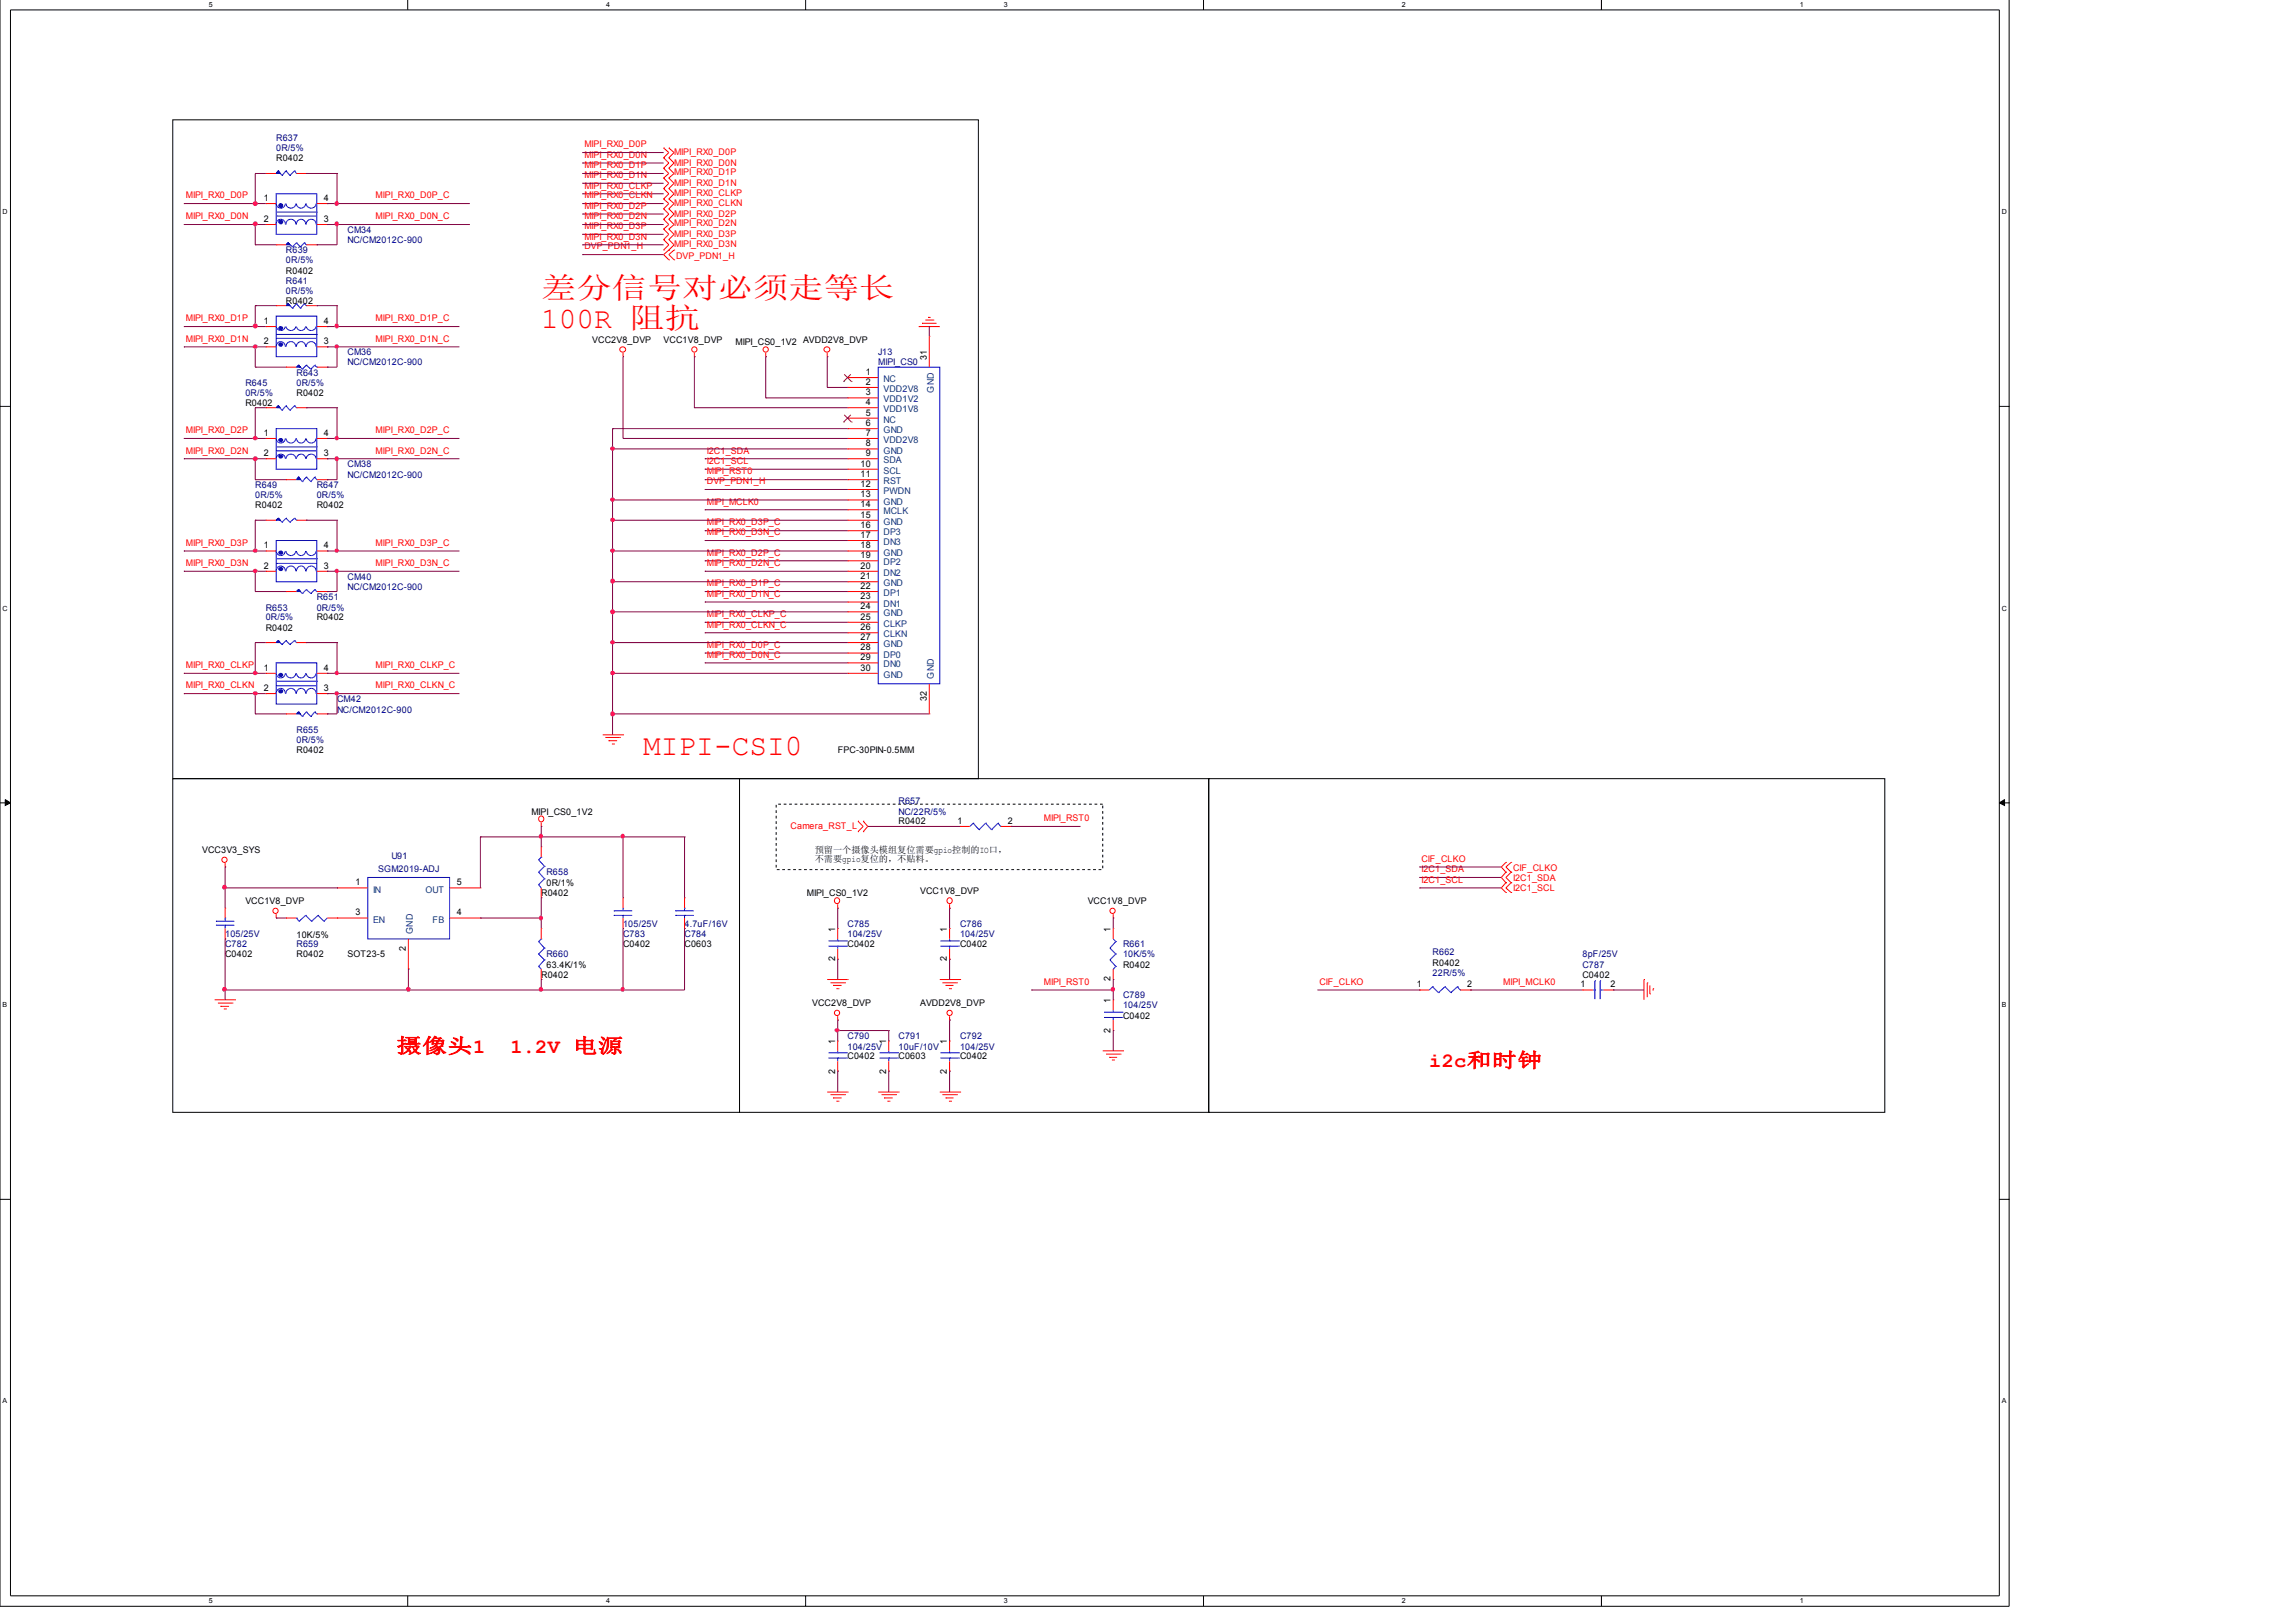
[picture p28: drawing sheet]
<svg xmlns="http://www.w3.org/2000/svg" width="297mm" height="210mm" viewBox="0 0 297 210" stroke-linecap="round" stroke-linejoin="round" font-family="sans-serif">
<defs><g id="words">
<g font-size="3.8" fill="#f00">
<text x="70" y="38.6">差分信号对必须走等长</text>
<text x="70" y="42.4">100R 阻抗</text>
<text x="83.2" y="97.7">MIPI-CSI0</text>
</g>
<g font-size="2.6" fill="#f00">
<text x="51.3" y="136.2">摄像头1</text>
<text x="66" y="136.2">1.2V 电源</text>
<text x="184.9" y="138.1">i2c和时钟</text>
</g>
<g font-size="1.2" fill="#000080">
<text x="35.7" y="18.2">R637</text>
<text x="35.7" y="19.6">0R/5%</text>
<text x="37" y="32.8">R639</text>
<text x="37" y="34.1">0R/5%</text>
<text x="45" y="30.2">CM34</text>
<text x="45" y="31.4">NC/CM2012C-900</text>
<text x="37" y="36.8">R641</text>
<text x="37" y="38">0R/5%</text>
<text x="45" y="46">CM36</text>
<text x="45" y="47.3">NC/CM2012C-900</text>
<text x="113.6" y="46">J13</text>
<text x="113.6" y="47.3">MIPI_CS0</text>
<text x="31.7" y="50">R645</text>
<text x="31.7" y="51.2">0R/5%</text>
<text x="38.4" y="48.6">R643</text>
<text x="38.4" y="50">0R/5%</text>
<text x="33" y="63.2">R649</text>
<text x="33" y="64.4">0R/5%</text>
<text x="41" y="63.2">R647</text>
<text x="41" y="64.4">0R/5%</text>
<text x="45" y="60.5">CM38</text>
<text x="45" y="61.8">NC/CM2012C-900</text>
<text x="41" y="77.7">R651</text>
<text x="45" y="75">CM40</text>
<text x="45" y="76.4">NC/CM2012C-900</text>
<text x="34.4" y="79">R653</text>
<text x="34.4" y="80.3">0R/5%</text>
<text x="41" y="79">0R/5%</text>
<text x="38.4" y="94.8">R655</text>
<text x="43.6" y="90.9">CM42</text>
<text x="43.6" y="92.2">NC/CM2012C-900</text>
<text x="38.4" y="96.2">0R/5%</text>
<text x="116.2" y="104.1">R657</text>
<text x="116.2" y="105.4">NC/22R/5%</text>
<text x="48.9" y="112.8">SGM2019-ADJ</text>
<text x="50.6" y="111.2">U91</text>
<text x="70.7" y="113.3">R658</text>
<text x="80.6" y="119.9">105/25V</text>
<text x="88.6" y="119.9">4.7uF/16V</text>
<text x="109.6" y="119.9">C785</text>
<text x="124.2" y="119.9">C786</text>
<text x="29.1" y="122.6">C782</text>
<text x="29.1" y="121.3">105/25V</text>
<text x="38.4" y="122.6">R659</text>
<text x="70.7" y="123.9">R660</text>
<text x="80.6" y="121.3">C783</text>
<text x="88.6" y="121.3">C784</text>
<text x="109.6" y="121.3">104/25V</text>
<text x="124.2" y="121.3">104/25V</text>
<text x="145.3" y="122.6">R661</text>
<text x="145.3" y="123.9">10K/5%</text>
<text x="185.3" y="123.6">R662</text>
<text x="204.7" y="125.2">C787</text>
<text x="204.7" y="123.9">8pF/25V</text>
<text x="145.3" y="129.2">C789</text>
<text x="145.3" y="130.5">104/25V</text>
<text x="185.3" y="126.3">22R/5%</text>
<text x="109.6" y="134.5">C790</text>
<text x="109.6" y="135.8">104/25V</text>
<text x="116.2" y="134.5">C791</text>
<text x="116.2" y="135.8">10uF/10V</text>
<text x="124.2" y="134.5">C792</text>
<text x="124.2" y="135.8">104/25V</text>
</g>
<g font-size="1.2">
<text x="35.7" y="20.8">R0402</text>
<text x="34.1" y="26">1</text>
<text x="34.1" y="28.7">2</text>
<text x="41.9" y="26">4</text>
<text x="41.9" y="28.7">3</text>
<text x="37" y="35.4">R0402</text>
<text x="34.1" y="41.9">1</text>
<text x="37" y="39.4">R0402</text>
<text x="41.9" y="41.9">4</text>
<text x="34.1" y="44.5">2</text>
<text x="41.9" y="44.5">3</text>
<text x="76.6" y="44.4">VCC2V8_DVP</text>
<text x="85.9" y="44.4">VCC1V8_DVP</text>
<text x="95.2" y="44.6">MIPI_CS0_1V2 AVDD2V8_DVP</text>
<text x="119.9" y="46.6" transform="rotate(-90 119.9 46.6)">31</text>
<text x="31.7" y="52.6">R0402</text>
<text x="38.4" y="51.2">R0402</text>
<text x="112" y="48.5">1</text>
<text x="112" y="49.8">2</text>
<text x="112" y="51.2">3</text>
<text x="112" y="52.4">4</text>
<text x="112" y="53.8">5</text>
<text x="34.1" y="56.4">1</text>
<text x="34.1" y="59">2</text>
<text x="41.9" y="56.4">4</text>
<text x="41.9" y="59">3</text>
<text x="112" y="55.1">6</text>
<text x="112" y="56.4">7</text>
<text x="112" y="57.8">8</text>
<text x="112" y="59">9</text>
<text x="33" y="65.8">R0402</text>
<text x="41" y="65.8">R0402</text>
<text x="111.3" y="60.4">10</text>
<text x="111.3" y="61.7">11</text>
<text x="111.3" y="63">12</text>
<text x="111.3" y="64.4">13</text>
<text x="111.3" y="65.6">14</text>
<text x="34.1" y="71">1</text>
<text x="41.9" y="71">4</text>
<text x="111.3" y="67">15</text>
<text x="111.3" y="68.3">16</text>
<text x="111.3" y="69.6">17</text>
<text x="111.3" y="71">18</text>
<text x="34.1" y="73.6">2</text>
<text x="41.9" y="73.6">3</text>
<text x="111.3" y="72.2">19</text>
<text x="111.3" y="73.6">20</text>
<text x="111.3" y="74.9">21</text>
<text x="111.3" y="76.2">22</text>
<text x="111.3" y="77.6">23</text>
<text x="34.4" y="81.6">R0402</text>
<text x="41" y="80.3">R0402</text>
<text x="111.3" y="78.8">24</text>
<text x="111.3" y="80.2">25</text>
<text x="111.3" y="81.5">26</text>
<text x="111.3" y="82.8">27</text>
<text x="34.1" y="86.8">1</text>
<text x="34.1" y="89.4">2</text>
<text x="41.9" y="86.8">4</text>
<text x="41.9" y="89.4">3</text>
<text x="111.3" y="84.2">28</text>
<text x="111.3" y="85.4">29</text>
<text x="111.3" y="86.8">30</text>
<text x="119.9" y="90.8" transform="rotate(-90 119.9 90.8)">32</text>
<text x="38.4" y="97.5">R0402</text>
<text x="108.4" y="97.5">FPC-30PIN-0.5MM</text>
<text x="68.7" y="105.4">MIPI_CS0_1V2</text>
<text x="116.2" y="106.7">R0402</text>
<text x="123.9" y="106.6">1</text>
<text x="130.4" y="106.6">2</text>
<text x="26.2" y="110.4">VCC3V3_SYS</text>
<text x="105.4" y="110.4">预留一个摄像头模组复位需要gpio控制的IO口，</text>
<text x="105.4" y="111.6">不需要gpio复位的，不贴料。</text>
<text x="31.7" y="117">VCC1V8_DVP</text>
<text x="46" y="114.6">1</text>
<text x="46" y="118.5">3</text>
<text x="59.1" y="114.6">5</text>
<text x="59.1" y="118.5">4</text>
<text x="70" y="116">R0402</text>
<text x="70.7" y="114.7">0R/1%</text>
<text x="104.4" y="116">MIPI_CS0_1V2</text>
<text x="119" y="115.7">VCC1V8_DVP</text>
<text x="140.7" y="117">VCC1V8_DVP</text>
<text x="29.1" y="123.9">C0402</text>
<text x="38.4" y="121.4">10K/5%</text>
<text x="38.4" y="123.9">R0402</text>
<text x="45" y="123.9">SOT23-5</text>
<text x="52.5" y="123.1" transform="rotate(-90 52.5 123.1)">2</text>
<text x="70.7" y="125.2">63.4K/1%</text>
<text x="80.6" y="122.6">C0402</text>
<text x="88.6" y="122.6">C0603</text>
<text x="108" y="124.4" transform="rotate(-90 108 124.4)">2</text>
<text x="108" y="120.6" transform="rotate(-90 108 120.6)">1</text>
<text x="109.6" y="122.6">C0402</text>
<text x="122.5" y="124.4" transform="rotate(-90 122.5 124.4)">2</text>
<text x="122.5" y="120.6" transform="rotate(-90 122.5 120.6)">1</text>
<text x="124.2" y="122.6">C0402</text>
<text x="143.7" y="120.6" transform="rotate(-90 143.7 120.6)">1</text>
<text x="145.3" y="125.2">R0402</text>
<text x="185.3" y="125">R0402</text>
<text x="70" y="126.5">R0402</text>
<text x="105.1" y="130.2">VCC2V8_DVP</text>
<text x="119" y="130.2">AVDD2V8_DVP</text>
<text x="143.7" y="129.8" transform="rotate(-90 143.7 129.8)">1</text>
<text x="143.7" y="127" transform="rotate(-90 143.7 127)">2</text>
<text x="145.3" y="131.8">C0402</text>
<text x="183.3" y="127.8">1</text>
<text x="189.8" y="127.8">2</text>
<text x="204.5" y="127.8">1</text>
<text x="204.7" y="126.5">C0402</text>
<text x="208.4" y="127.8">2</text>
<text x="108" y="135.1" transform="rotate(-90 108 135.1)">1</text>
<text x="109.6" y="137.1">C0402</text>
<text x="114.6" y="135.1" transform="rotate(-90 114.6 135.1)">1</text>
<text x="116.2" y="137.1">C0603</text>
<text x="122.5" y="135.1" transform="rotate(-90 122.5 135.1)">1</text>
<text x="124.2" y="137.1">C0402</text>
<text x="143.7" y="133.6" transform="rotate(-90 143.7 133.6)">2</text>
<text x="108" y="139" transform="rotate(-90 108 139)">2</text>
<text x="114.6" y="139" transform="rotate(-90 114.6 139)">2</text>
<text x="122.5" y="139" transform="rotate(-90 122.5 139)">2</text>
</g>
<g font-size="1.2" fill="#f00">
<text x="75.6" y="20.4">MIPI_RX0_D0N</text>
<text x="75.6" y="23">MIPI_RX0_D1N</text>
<text x="75.6" y="21.8">MIPI_RX0_D1P</text>
<text x="75.6" y="19.1">MIPI_RX0_D0P</text>
<text x="87.2" y="20.1">MIPI_RX0_D0P</text>
<text x="87.2" y="22.7">MIPI_RX0_D1P</text>
<text x="87.2" y="21.4">MIPI_RX0_D0N</text>
<text x="24" y="28.4">MIPI_RX0_D0N</text>
<text x="24" y="25.7">MIPI_RX0_D0P</text>
<text x="48.6" y="28.4">MIPI_RX0_D0N_C</text>
<text x="48.6" y="25.7">MIPI_RX0_D0P_C</text>
<text x="75.6" y="24.4">MIPI_RX0_CLKP</text>
<text x="75.6" y="25.7">MIPI_RX0_CLKN</text>
<text x="75.6" y="27">MIPI_RX0_D2P</text>
<text x="75.6" y="29.6">MIPI_RX0_D3P</text>
<text x="75.6" y="28.4">MIPI_RX0_D2N</text>
<text x="87.2" y="26.7">MIPI_RX0_CLKN</text>
<text x="87.2" y="25.3">MIPI_RX0_CLKP</text>
<text x="87.2" y="24.1">MIPI_RX0_D1N</text>
<text x="87.2" y="28">MIPI_RX0_D2P</text>
<text x="87.2" y="29.3">MIPI_RX0_D2N</text>
<text x="75.6" y="32.3">DVP_PDN1_H</text>
<text x="75.6" y="31">MIPI_RX0_D3N</text>
<text x="87.2" y="30.7">MIPI_RX0_D3P</text>
<text x="87.2" y="31.9">MIPI_RX0_D3N</text>
<text x="87.5" y="33.5">DVP_PDN1_H</text>
<text x="24" y="41.6">MIPI_RX0_D1P</text>
<text x="48.6" y="41.6">MIPI_RX0_D1P_C</text>
<text x="24" y="44.2">MIPI_RX0_D1N</text>
<text x="48.6" y="44.2">MIPI_RX0_D1N_C</text>
<text x="24" y="58.7">MIPI_RX0_D2N</text>
<text x="24" y="56.1">MIPI_RX0_D2P</text>
<text x="48.6" y="58.7">MIPI_RX0_D2N_C</text>
<text x="48.6" y="56.1">MIPI_RX0_D2P_C</text>
<text x="91.4" y="58.7">I2C1_SDA</text>
<text x="91.4" y="60">I2C1_SCL</text>
<text x="91.4" y="61.4">MIPI_RST0</text>
<text x="91.4" y="62.7">DVP_PDN1_H</text>
<text x="91.4" y="65.3">MIPI_MCLK0</text>
<text x="24" y="70.6">MIPI_RX0_D3P</text>
<text x="48.6" y="70.6">MIPI_RX0_D3P_C</text>
<text x="91.4" y="68">MIPI_RX0_D3P_C</text>
<text x="91.4" y="69.3">MIPI_RX0_D3N_C</text>
<text x="91.4" y="71.9">MIPI_RX0_D2P_C</text>
<text x="24" y="73.3">MIPI_RX0_D3N</text>
<text x="48.6" y="73.3">MIPI_RX0_D3N_C</text>
<text x="91.4" y="73.3">MIPI_RX0_D2N_C</text>
<text x="91.4" y="75.9">MIPI_RX0_D1P_C</text>
<text x="91.4" y="77.2">MIPI_RX0_D1N_C</text>
<text x="91.4" y="79.9">MIPI_RX0_CLKP_C</text>
<text x="91.4" y="81.2">MIPI_RX0_CLKN_C</text>
<text x="91.4" y="83.8">MIPI_RX0_D0P_C</text>
<text x="24" y="89.1">MIPI_RX0_CLKN</text>
<text x="24" y="86.5">MIPI_RX0_CLKP</text>
<text x="48.6" y="89.1">MIPI_RX0_CLKN_C</text>
<text x="48.6" y="86.5">MIPI_RX0_CLKP_C</text>
<text x="91.4" y="85.1">MIPI_RX0_D0N_C</text>
<text x="102.3" y="107.3">Camera_RST_L</text>
<text x="135" y="106.3">MIPI_RST0</text>
<text x="183.9" y="112.9">I2C1_SDA</text>
<text x="183.9" y="111.5">CIF_CLKO</text>
<text x="195.7" y="114">I2C1_SDA</text>
<text x="195.7" y="112.7">CIF_CLKO</text>
<text x="183.9" y="114.2">I2C1_SCL</text>
<text x="195.7" y="115.3">I2C1_SCL</text>
<text x="135" y="127.4">MIPI_RST0</text>
<text x="170.7" y="127.4">CIF_CLKO</text>
<text x="194.5" y="127.4">MIPI_MCLK0</text>
</g>
<g font-size="1.2" fill="#004080">
<text x="114.3" y="49.5">NC</text>
<text x="114.3" y="50.7">VDD2V8</text>
<text x="114.3" y="52.1">VDD1V2</text>
<text x="114.3" y="53.4">VDD1V8</text>
<text x="120.8" y="50.8" transform="rotate(-90 120.8 50.8)">GND</text>
<text x="114.3" y="54.7">NC</text>
<text x="114.3" y="56.1">GND</text>
<text x="114.3" y="57.3">VDD2V8</text>
<text x="114.3" y="58.7">GND</text>
<text x="114.3" y="60">SDA</text>
<text x="114.3" y="61.3">SCL</text>
<text x="114.3" y="62.7">RST</text>
<text x="114.3" y="63.9">PWDN</text>
<text x="114.3" y="65.3">GND</text>
<text x="114.3" y="66.6">MCLK</text>
<text x="114.3" y="67.9">GND</text>
<text x="114.3" y="69.3">DP3</text>
<text x="114.3" y="70.5">DN3</text>
<text x="114.3" y="71.9">GND</text>
<text x="114.3" y="73.2">DP2</text>
<text x="114.3" y="74.5">DN2</text>
<text x="114.3" y="75.9">GND</text>
<text x="114.3" y="77.1">DP1</text>
<text x="114.3" y="78.5">DN1</text>
<text x="114.3" y="79.8">GND</text>
<text x="114.3" y="81.1">CLKP</text>
<text x="114.3" y="82.5">CLKN</text>
<text x="114.3" y="83.7">GND</text>
<text x="114.3" y="85.1">DP0</text>
<text x="114.3" y="86.4">DN0</text>
<text x="114.3" y="87.7">GND</text>
<text x="120.8" y="87.8" transform="rotate(-90 120.8 87.8)">GND</text>
<text x="48.3" y="115.5">IN</text>
<text x="48.3" y="119.4">EN</text>
<text x="55" y="115.5">OUT</text>
<text x="56" y="119.4">FB</text>
<text x="53.4" y="120.8" transform="rotate(-90 53.4 120.8)">GND</text>
</g>
<g font-size=".9">
<text x="27" y=".9">5</text>
<text x="78.4" y=".9">4</text>
<text x="129.9" y=".9">3</text>
<text x="181.4" y=".9">2</text>
<text x="232.8" y=".9">1</text>
<text x=".3" y="27.7">D</text>
<text x="259" y="27.7">D</text>
<text x=".3" y="79">C</text>
<text x="259" y="79">C</text>
<text x=".3" y="130.3">B</text>
<text x="259" y="130.3">B</text>
<text x=".3" y="181.6">A</text>
<text x="259" y="181.6">A</text>
<text x="27" y="207.4">5</text>
<text x="78.4" y="207.4">4</text>
<text x="129.9" y="207.4">3</text>
<text x="181.4" y="207.4">2</text>
<text x="232.8" y="207.4">1</text>
</g>
</g></defs>
<path d="M0 -.1v208h259.9v-208M1.4 1.3h257.3v205.2h-257.3z" fill="none" stroke="#000" stroke-width=".13"/>
<g fill="#fff">
<path d="M27 .1h.3v.9h-.3z"/>
<path d="M27 206.7h.3v.9h-.3z"/>
</g>
<path d="M52.7 -.1v1.4M52.7 206.5v1.4" fill="none" stroke="#000" stroke-width=".13"/>
<g fill="#fff">
<path d="M78.4 .1h.3v.9h-.3z"/>
<path d="M78.4 206.7h.3v.9h-.3z"/>
</g>
<path d="M104.2 -.1v1.4M104.2 206.5v1.4" fill="none" stroke="#000" stroke-width=".13"/>
<g fill="#fff">
<path d="M129.9 .1h.3v.9h-.3z"/>
<path d="M129.9 206.7h.3v.9h-.3z"/>
</g>
<path d="M155.7 -.1v1.4M155.7 206.5v1.4" fill="none" stroke="#000" stroke-width=".13"/>
<g fill="#fff">
<path d="M181.4 .1h.3v.9h-.3z"/>
<path d="M181.4 206.7h.3v.9h-.3z"/>
</g>
<path d="M207.2 -.1v1.4M207.2 206.5v1.4" fill="none" stroke="#000" stroke-width=".13"/>
<g fill="#fff">
<path d="M232.8 .1h.4v.9h-.4z"/>
<path d="M232.8 206.7h.4v.9h-.4z"/>
<path d="M.3 26.9h.5v1h-.5z"/>
<path d="M259 26.9h.5v1h-.5z"/>
<path d="M.3 78.2h.5v1h-.5z"/>
<path d="M259 78.2h.5v1h-.5z"/>
</g>
<path d="M0 52.6h1.4M258.7 52.6h1.3" fill="none" stroke="#000" stroke-width=".13"/>
<g fill="#fff">
<path d="M.3 129.6h.5v.9h-.5z"/>
<path d="M259 129.6h.4v.9h-.4z"/>
</g>
<path d="M0 103.9h1.4M258.7 103.9h1.3" fill="none" stroke="#000" stroke-width=".13"/>
<path d="M.7 103.5l.7 .4-.7 .3zM258.7 103.9l.6-.4v.7z" fill="#000" stroke="#000" stroke-width=".13"/>
<g fill="#fff">
<path d="M.3 180.9h.5v.9h-.5z"/>
<path d="M259 180.9h.5v.9h-.5z"/>
</g>
<path d="M22.4 15.5h104.2v85.3h-104.2zM22.4 100.8h73.3v43.1h-73.3zM95.7 100.8h60.7v43.1h-60.7zM156.4 100.8h87.4v43.1h-87.4zM0 155.2h1.4M258.7 155.2h1.3" fill="none" stroke="#000" stroke-width=".13"/>
<path d="M100.4 104.1h42.3v8.4h-42.3z" fill="none" stroke="#000" stroke-width=".13" stroke-dasharray=".4 .4 .4 .4 .4 .4 .4 .4" stroke-linecap="butt"/>
<g fill="none" stroke="#f00" stroke-width=".13">
<path d="M85.9 19.1h.1M85.9 19.1l.6 .6-.6 .7M86.5 19.1h.1M86.5 19.1l.7 .6-.7 .7M34.4 26.3h.1M34.4 29.1h.1M34.4 22.5h.1M34.4 26.3h1.3M34.4 29.1h1.3M34.4 22.5h1.3M35.7 39.6h.1M35.7 31.7h.1"/>
<path d="M35.7 39.6h1.3M35.7 31.7h1.3M38.4 22.5h1.2M39.6 22.5h.1M39.6 39.6h1.4M39.6 31.7h1.4M41 39.6h.1M41 31.7h.1M41 26.3h1.3M41 29.1h1.3M42.3 26.3h.1M42.3 29.1h.1"/>
<path d="M85.9 27h.1M85.9 25.8h.1M85.9 20.4h.1M85.9 24.4h.1M85.9 23h.1M85.9 21.8h.1M85.9 31h.1M85.9 29.6h.1M85.9 28.4h.1M85.9 32.4h.1M85.9 25.8l.6 .5-.6 .7M85.9 24.4l.6 .7-.6 .7"/>
<path d="M85.9 21.8l.6 .7-.6 .5M85.9 23l.6 .7-.6 .7M85.9 29.6l.6 .7-.6 .7M85.9 20.4l.6 .7-.6 .7M85.9 27l.6 .7-.6 .7M85.9 28.4l.6 .7-.6 .5M85.9 31l.6 .7-.6 .7M86.5 27h.1M86.5 25.8h.1M86.5 20.4h.1M86.5 24.4h.1M86.5 23h.1"/>
<path d="M86.5 21.8h.1M86.5 31h.1M86.5 29.6h.1M86.5 28.4h.1M86.5 32.4h.1M86.5 33.6h.1M86.5 25.8l.7 .5-.7 .7M86.5 24.4l.7 .7-.7 .7M86.5 21.8l.7 .7-.7 .5M86.5 23l.7 .7-.7 .7M86.5 29.6l.7 .7-.7 .7M86.5 20.4l.7 .7-.7 .7"/>
<path d="M86.5 27l.7 .7-.7 .7M86.5 32.4l-.6 .5 .6 .7M86.5 28.4l.7 .7-.7 .5M86.5 31l.7 .7-.7 .7M87.2 33.6h.1M87.2 32.4h.1M87.2 32.4l-.7 .5 .7 .7M34.4 52.8h.1M34.4 56.7h.1M34.4 59.4h.1M34.4 42.3h.1M34.4 44.9h.1"/>
<path d="M34.4 42.3h1.3M34.4 52.8h1.3M34.4 56.7h1.3M34.4 59.4h1.3M34.4 44.9h1.3M37 47.5h.1M37 47.5h1.4M38.4 52.8h1.2M39.6 52.8h.1M41 42.3h1.3M41 56.7h1.3M41 59.4h1.3"/>
<path d="M41 47.5h1.3M41 44.9h1.3M42.3 56.7h.1M42.3 59.4h.1M42.3 47.5h.1M42.3 42.3h.1M42.3 44.9h.1M80.6 46.2h.1M80.6 45.6v.6M89.8 46.2h.1M89.8 45.6v.6M99.1 46.2h.1"/>
<path d="M99.1 45.6v.6M107 46.2h.1M107 45.6v.6M109.6 48.9h.1M109.6 50.1h.1M109.6 51.5h.1M109.6 52.8h.1M109.6 54.1h.1M109.6 55.5h.1M109.6 56.7h.1M109.6 58.1h.1M109.6 59.4h.1"/>
<path d="M109.6 52.8h4M109.6 56.7h4M109.6 59.4h4M109.6 48.9h4M109.6 50.1h4M109.6 51.5h4M109.6 54.1h4M109.6 55.5h4M109.6 58.1h4M118.9 42.3h.1M118.9 42.3h2.7M119.3 41.8h.1"/>
<path d="M119.3 41.8h1.9M119.7 41.4h1M120.1 41.1h.1M120.1 41.1h.3M120.2 43.5h.1M120.2 43.5v4M120.7 41.4h.1M34.4 71.3h.1M34.4 73.9h.1M34.4 67.3h.1M34.4 71.3h1.3M34.4 73.9h1.3"/>
<path d="M34.4 67.3h1.3M37 62.1h.1M37 76.6h.1M37 62.1h1.4M37 76.6h1.4M38.4 67.3h1.2M39.6 67.3h.1M41 62.1h1.3M41 71.3h1.3M41 73.9h1.3M41 76.6h1.3M42.3 62.1h.1"/>
<path d="M42.3 71.3h.1M42.3 73.9h.1M42.3 76.6h.1M109.6 60.7h.1M109.6 62.1h.1M109.6 63.3h.1M109.6 64.7h.1M109.6 66h.1M109.6 67.3h.1M109.6 68.7h.1M109.6 69.9h.1M109.6 71.3h.1"/>
<path d="M109.6 72.6h.1M109.6 73.9h.1M109.6 75.3h.1M109.6 76.6h.1M109.6 77.9h.1M109.6 79.2h.1M109.6 62.1h4M109.6 71.3h4M109.6 73.9h4M109.6 60.7h4M109.6 63.3h4M109.6 64.7h4"/>
<path d="M109.6 66h4M109.6 67.3h4M109.6 68.7h4M109.6 69.9h4M109.6 72.6h4M109.6 75.3h4M109.6 76.6h4M109.6 77.9h4M109.6 79.2h4M34.4 87.1h.1M34.4 89.8h.1M34.4 83.2h.1"/>
<path d="M34.4 87.1h1.3M34.4 89.8h1.3M34.4 83.2h1.3M37 92.4h.1M37 92.4h1.4M38.4 83.2h1.2M39.6 83.2h.1M41 87.1h1.3M41 89.8h1.3M41 92.4h1.3M42.3 87.1h.1M42.3 89.8h.1"/>
<path d="M42.3 92.4h.1M78 95.1h2.6M78.3 95.4h1.9M78.7 95.9h.1M78.7 95.9h1.1M79.2 96.3h.2M79.4 96.3h.1M80.2 95.4h.1M80.6 95.1h.1M109.6 80.5h.1M109.6 81.9h.1M109.6 83.2h.1"/>
<path d="M109.6 84.5h.1M109.6 85.8h.1M109.6 87.1h.1M109.6 87.1h4M109.6 80.5h4M109.6 81.9h4M109.6 83.2h4M109.6 84.5h4M109.6 85.8h4M120.2 92.4h.1M120.2 88.5v3.9M29.1 112.2h.1"/>
<path d="M29.1 117.5h.1M29.1 111.7v.5M29.1 117.5v1.3M35.7 118.8h.1M35.7 118.3v.5M37 118.8h.1M37 118.8h1.4M42.3 118.8h5.3M43.6 114.9h.1M43.6 118.8h.1M43.6 114.9h4M58.2 114.9h3.9"/>
<path d="M58.2 118.8h3.9M62.1 114.9h.1M62.1 118.8h.1M70 106.9h.1M70 116.2h.1M70 109.6h.1M70 106.4v.5M70 109.6v1.3M70 114.9v1.3M80.6 116.2h.1M80.6 116.2v1.3M80.6 118.8v1.4"/>
<path d="M88.6 116.2h.1M88.6 116.2v1.3M88.6 118.8v1.4M108.4 117.5h.1M108.4 117v.5M111 106.3h.1M111 107.6h.1M111 106.3l.7 .6-.7 .7M111.7 107.6h.1M111.7 106.3h.1M111.7 106.3l.6 .6-.6 .7M122.9 117.5h.1"/>
<path d="M122.9 117v.5M124.2 106.9h.1M124.2 106.9h1.3M129.5 106.9h1.3M130.8 106.9h.1M144 118.8h.1M144 118.3v.5M194.8 112.9h.1M194.8 114.2h.1M194.8 115.5h.1M194.8 111.6h.1M194.8 112.9l-.6 .7 .6 .6"/>
<path d="M194.8 114.2l-.6 .7 .6 .6M194.8 111.6l-.6 .6 .6 .7M195.5 114.2h.1M195.5 112.9h.1M195.5 115.5h.1M195.5 111.6h.1M195.5 112.9l-.7 .7 .7 .6M195.5 114.2l-.7 .7 .7 .6M195.5 111.6l-.7 .6 .7 .7M27.8 129.4h2.6M28.2 129.8h1.9M28.5 130.2h.1"/>
<path d="M28.5 130.2h1.1M29 130.6h.2M29.1 121.5h.1M29.1 120.2v1.3M29.2 130.6h.1M30.1 129.8h.1M30.4 129.4h.1M52.8 125.4h.1M52.8 121.5v3.9M70 126.8h.1M70 120.2h.1M70 120.2v1.3"/>
<path d="M70 125.4v1.4M80.6 120.2h.1M88.6 120.2h.1M107 126.8h2.6M107.4 127.2h1.9M107.8 127.5h.1M107.8 127.5h1.1M108.2 127.9h.3M108.4 132h.1M108.4 134.7h.1M108.4 138.6h.1M108.4 120.2h.1"/>
<path d="M108.4 124.1h.1M108.4 120.2v1.3M108.4 122.8v1.3M108.4 131.5v.5M108.4 134.7v1.3M108.4 137.3v1.3M108.5 127.9h.1M109.3 127.2h.1M109.6 126.8h.1M115 134.7h.1M115 138.6h.1M115 134.7v1.3"/>
<path d="M115 137.3v1.3M121.6 126.8h2.6M121.9 127.2h1.9M122.3 127.5h.1M122.3 127.5h1.1M122.8 127.9h.2M122.9 132h.1M122.9 120.2h.1M122.9 124.1h.1M122.9 134.7h.1M122.9 138.6h.1M122.9 120.2v1.3"/>
<path d="M122.9 122.8v1.3M122.9 131.5v.5M122.9 134.7v1.3M122.9 137.3v1.3M123 127.9h.1M123.8 127.2h.1M124.2 126.8h.1M142.7 136h2.6M143.1 136.4h1.8M143.5 136.8h.1M143.5 136.8h1M143.8 137.2h.3"/>
<path d="M144 129.4h.1M144 133.4h.1M144 120.2h.1M144 126.8h.1M144 120.2v1.3M144 125.4v1.4M144 129.4v1.3M144 132v1.4M144.1 137.2h.1M144.9 136.4h.1M145.3 136h.1M183.6 128.1h.1"/>
<path d="M183.6 128.1h1.3M188.9 128.1h1.3M190.2 128.1h.1M204.7 128.1h.1M204.7 128.1h1.4M207.4 128.1h1.3M208.7 128.1h.1M212.7 126.8h.1M212.7 126.8v2.6M213.1 127.2h.1M213.1 127.2v1.8M213.4 128.6h.1"/>
<path d="M213.4 127.5v1.1M213.9 127.9h.1M213.9 127.9v.3M107 141.3h2.6M107.4 141.7h1.9M107.8 142.1h.1M107.8 142.1h1.1M108.2 142.5h.3M108.5 142.5h.1M109.3 141.7h.1M109.6 141.3h.1M113.6 141.3h2.6"/>
<path d="M114 141.7h1.9M114.4 142.1h.1M114.4 142.1h1.1M114.8 142.5h.3M115.1 142.5h.1M115.9 141.7h.1M116.2 141.3h.1M121.6 141.3h2.6M121.9 141.7h1.9M122.3 142.1h.1M122.3 142.1h1.1M122.8 142.5h.2"/>
<path d="M123 142.5h.1M123.8 141.7h.1M124.2 141.3h.1"/>
<circle cx="80.6" cy="45.2" r=".36"/>
<circle cx="89.8" cy="45.2" r=".34"/>
<circle cx="99.1" cy="45.2" r=".34"/>
<circle cx="107" cy="45.2" r=".36"/>
<circle cx="29" cy="111.3" r=".34"/>
<circle cx="35.6" cy="117.9" r=".34"/>
<circle cx="70" cy="106" r=".36"/>
<circle cx="108.3" cy="116.6" r=".36"/>
<circle cx="122.8" cy="116.6" r=".36"/>
<circle cx="143.9" cy="117.9" r=".34"/>
<circle cx="108.3" cy="131.1" r=".34"/>
<circle cx="122.9" cy="131.1" r=".34"/>
</g>
<g fill="none" stroke="#00f" stroke-width=".13">
<path d="M35.7 25.1h5.3v5.2h-5.3zM35.7 28h.1M35.7 26.3a.59 .59 0 0 0 .6 .6 .59 .59 0 0 0 .6-.6M35.7 27.4h5.3M35.7 28h5.3M36 22.1h.1M36 22.1l-.3 .4M36 22.1l.5 .6M36.5 22.7h.1M36.9 29a.59 .59 0 0 0-.6-.6 .59 .59 0 0 0-.6 .7M37 26.3a.64 .64 0 0 0 .6 .6 .64 .64 0 0 0 .7-.6M37 22.1h.1"/>
<path d="M37 22.1l-.5 .6M37 22.1l.5 .6M37.3 39.3h.1M37.3 31.4h.1M37.3 39.3l-.3 .3M37.3 39.3l.5 .6M37.3 31.4l-.3 .3M37.3 31.4l.5 .5M37.5 22.7h.1M37.8 39.9h.1M37.8 31.9h.1M38.1 22.1h.1"/>
<path d="M38.1 22.1l-.6 .6M38.1 22.1l.3 .4M38.3 29a.63 .63 0 0 0-.7-.6 .63 .63 0 0 0-.6 .7M38.4 26.3a.59 .59 0 0 0 .5 .6 .59 .59 0 0 0 .6-.6M38.4 39.3h.1M38.4 31.4h.1M38.4 22.5h.1M38.4 39.3l-.6 .6M38.4 39.3l.5 .6M38.4 31.4l-.6 .5M38.4 31.4l.5 .5M38.9 39.9h.1"/>
<path d="M38.9 31.9h.1M39.4 39.3h.1M39.4 31.4h.1M39.4 39.3l-.5 .6M39.4 39.3l.2 .3M39.4 31.4l-.5 .5M39.4 31.4l.2 .3M39.5 29a.59 .59 0 0 0-.6-.6 .59 .59 0 0 0-.5 .7M39.6 26.3a.64 .64 0 0 0 .7 .6 .64 .64 0 0 0 .6-.6M39.6 39.6h.1M39.6 31.7h.1M40.9 29a.63 .63 0 0 0-.6-.6 .63 .63 0 0 0-.7 .7"/>
<path d="M41 27.4h.1M35.7 55.5h5.3v5.2h-5.3zM35.7 40.9h5.3v5.3h-5.3zM35.7 58.3h.1M35.7 59.4a.59 .59 0 0 1 .6-.6 .59 .59 0 0 1 .6 .6M35.7 43.8h.1M35.7 57.8h5.3M35.7 58.3h5.3M35.7 43.3h5.3M35.7 43.8h5.3M36 52.5h.1M36 52.5l-.3 .3"/>
<path d="M36 52.5l.5 .6M36.5 53.1h.1M36.9 42.3a.59 .59 0 0 1-.6 .5 .59 .59 0 0 1-.6-.5M36.9 56.7a.59 .59 0 0 1-.6 .6 .59 .59 0 0 1-.6-.6M36.9 44.9a.6 .6 0 0 0-.6-.7 .6 .6 0 0 0-.6 .7M37 52.5h.1M37 59.4a.64 .64 0 0 1 .6-.6 .64 .64 0 0 1 .7 .6M37 52.5l-.5 .6M37 52.5l.5 .6M37.5 53.1h.1M38.1 52.5h.1M38.1 52.5l-.6 .6"/>
<path d="M38.1 52.5l.3 .3M38.3 42.3a.64 .64 0 0 1-.7 .5 .64 .64 0 0 1-.6-.5M38.3 56.7a.64 .64 0 0 1-.7 .6 .64 .64 0 0 1-.6-.6M38.3 44.9a.64 .64 0 0 0-.7-.7 .64 .64 0 0 0-.6 .7M38.4 52.8h.1M38.4 59.4a.59 .59 0 0 1 .5-.6 .59 .59 0 0 1 .6 .6M38.6 47.3h.1M38.6 47.3l-.2 .2M38.6 47.3l.5 .5M39.1 47.8h.1M39.5 42.3a.59 .59 0 0 1-.5 .5 .59 .59 0 0 1-.6-.5M39.5 56.7a.59 .59 0 0 1-.6 .6 .59 .59 0 0 1-.5-.6"/>
<path d="M39.5 44.9a.6 .6 0 0 0-.6-.7 .6 .6 0 0 0-.5 .7M39.6 59.4a.64 .64 0 0 1 .7-.6 .64 .64 0 0 1 .6 .6M39.6 47.3h.1M39.6 47.3l-.5 .5M39.6 47.3l.6 .5M40.2 47.8h.1M40.7 47.3h.1M40.7 47.3l-.5 .5M40.7 47.3l.3 .2M40.9 42.3a.64 .64 0 0 1-.6 .5 .64 .64 0 0 1-.7-.5M40.9 56.7a.64 .64 0 0 1-.6 .6 .64 .64 0 0 1-.7-.6M40.9 44.9a.64 .64 0 0 0-.6-.7 .64 .64 0 0 0-.7 .7"/>
<path d="M41 57.8h.1M41 47.5h.1M41 43.3h.1M113.6 47.5h8v41h-8zM35.7 69.9h5.3v5.4h-5.3zM35.7 72.9h.1M35.7 72.3h5.3M35.7 72.9h5.3M36 67.1h.1M36 67.1l-.3 .2M36 67.1l.5 .5M36.5 67.6h.1"/>
<path d="M36.9 71.3a.59 .59 0 0 1-.6 .6 .59 .59 0 0 1-.6-.6M36.9 73.9a.6 .6 0 0 0-.6-.6 .6 .6 0 0 0-.6 .6M37 67.1h.1M37 67.1l-.5 .5M37 67.1l.5 .5M37.5 67.6h.1M38.1 67.1h.1M38.1 67.1l-.6 .5M38.1 67.1l.3 .2M38.3 71.3a.64 .64 0 0 1-.7 .6 .64 .64 0 0 1-.6-.6M38.3 73.9a.64 .64 0 0 0-.7-.6 .64 .64 0 0 0-.6 .6M38.4 67.3h.1"/>
<path d="M38.6 61.7h.1M38.6 76.3h.1M38.6 61.7l-.2 .4M38.6 61.7l.5 .6M38.6 76.3l-.2 .3M38.6 76.3l.5 .5M39.1 62.3h.1M39.1 76.8h.1M39.5 71.3a.59 .59 0 0 1-.6 .6 .59 .59 0 0 1-.5-.6M39.5 73.9a.6 .6 0 0 0-.6-.7 .6 .6 0 0 0-.5 .7M39.6 61.7h.1M39.6 76.3h.1"/>
<path d="M39.6 61.7l-.5 .6M39.6 61.7l.6 .6M39.6 76.3l-.5 .5M39.6 76.3l.6 .5M40.2 62.3h.1M40.2 76.8h.1M40.7 61.7h.1M40.7 76.3h.1M40.7 61.7l-.5 .6M40.7 61.7l.3 .4M40.7 76.3l-.5 .5M40.7 76.3l.3 .3"/>
<path d="M40.9 71.3a.64 .64 0 0 1-.6 .6 .64 .64 0 0 1-.7-.6M40.9 73.9a.64 .64 0 0 0-.6-.6 .64 .64 0 0 0-.7 .6M41 62.1h.1M41 72.3h.1M41 76.6h.1M35.7 85.8h5.3v5.3h-5.3zM35.7 88.7h.1M35.7 88.2h5.3M35.7 88.7h5.3M36 82.9h.1M36 82.9l-.3 .3M36 82.9l.5 .5"/>
<path d="M36.5 83.4h.1M36.9 87.1a.59 .59 0 0 1-.6 .6 .59 .59 0 0 1-.6-.6M36.9 89.8a.6 .6 0 0 0-.6-.7 .6 .6 0 0 0-.6 .7M37 82.9h.1M37 82.9l-.5 .5M37 82.9l.5 .5M37.5 83.4h.1M38.1 82.9h.1M38.1 82.9l-.6 .5M38.1 82.9l.3 .3M38.3 87.1a.64 .64 0 0 1-.7 .6 .64 .64 0 0 1-.6-.6M38.3 89.8a.64 .64 0 0 0-.7-.7 .64 .64 0 0 0-.6 .7"/>
<path d="M38.4 83.2h.1M38.6 92.1h.1M38.6 92.1l-.2 .3M38.6 92.1l.5 .6M39.1 92.7h.1M39.5 87.1a.59 .59 0 0 1-.6 .6 .59 .59 0 0 1-.5-.6M39.5 89.8a.6 .6 0 0 0-.6-.7 .6 .6 0 0 0-.5 .7M39.6 92.1h.1M39.6 92.1l-.5 .6M39.6 92.1l.6 .6M40.2 92.7h.1M40.7 92.1h.1"/>
<path d="M40.7 92.1l-.5 .6M40.7 92.1l.3 .3M40.9 87.1a.64 .64 0 0 1-.6 .6 .64 .64 0 0 1-.7-.6M40.9 89.8a.64 .64 0 0 0-.6-.7 .64 .64 0 0 0-.7 .7M41 88.2h.1M41 92.4h.1M27.9 119.2h.1M27.9 119.7h.1M27.9 119.2h2.4M27.9 119.7h2.4M29.1 118.8h.1M29.1 119.7h.1"/>
<path d="M29.1 118.8v.4M29.1 119.7v.5M38.4 118.8h.1M38.4 118.8l.3 .4M38.7 119.2h.1M39.5 118.5h.1M39.5 118.5l.8 .7M39.5 118.5l-.8 .7M40.3 119.2h.1M41.1 118.5h.1M41.1 118.5l.8 .7M41.1 118.5l-.8 .7"/>
<path d="M41.9 119.2h.1M42.3 118.8l-.4 .4M47.6 113.6h10.6v7.9h-10.6zM69.7 114.5h.1M69.7 112.9h.1M69.7 111.3h.1M69.7 114.5l.3 .4M69.7 112.9l.7 .8M69.7 111.3l.7 .8M70 110.9h.1M70 110.9l-.3 .4M70.4 113.7h.1"/>
<path d="M70.4 112.1h.1M70.4 113.7l-.7 .8M70.4 112.1l-.7 .8M79.4 117.9h.1M79.4 118.5h.1M79.4 117.9h2.4M79.4 118.5h2.4M80.6 117.5h.1M80.6 118.5h.1M80.6 117.5v.4M80.6 118.5v.3M87.4 117.9h.1"/>
<path d="M87.4 118.5h.1M87.4 117.9h2.3M87.4 118.5h2.3M88.6 117.5h.1M88.6 118.5h.1M88.6 117.5v.4M88.6 118.5v.3M125.9 106.5h.1M125.9 106.5l-.4 .4M125.9 106.5l.8 .9M126.7 107.4h.1M127.5 106.5h.1"/>
<path d="M127.5 106.5l-.8 .9M127.5 106.5l.8 .9M128.3 107.4h.1M129.1 106.5h.1M129.1 106.5l-.8 .9M129.1 106.5l.4 .4M129.5 106.9h.1M69.7 125.1h.1M69.7 123.5h.1M69.7 121.8h.1M69.7 125.1l.3 .3M69.7 123.5l.7 .7"/>
<path d="M69.7 121.8l.7 .9M70 121.5h.1M70 121.5l-.3 .3M70.4 124.2h.1M70.4 122.7h.1M70.4 124.2l-.7 .9M70.4 122.7l-.7 .8M107.2 122.4h2.4M107.2 121.8h2.4M107.2 136.9h2.4M107.2 136.2h2.4M108.4 136.2h.1"/>
<path d="M108.4 136.9h.1M108.4 121.8h.1M108.4 122.4h.1M108.4 121.5v.3M108.4 122.4v.4M108.4 136v.2M108.4 136.9v.4M109.6 136.9h.1M109.6 136.2h.1M109.6 122.4h.1M109.6 121.8h.1M113.8 136.9h2.4"/>
<path d="M113.8 136.2h2.4M115 136.2h.1M115 136.9h.1M115 136v.2M115 136.9v.4M116.2 136.9h.1M116.2 136.2h.1M121.7 122.4h2.3M121.7 121.8h2.3M121.7 136.9h2.3M121.7 136.2h2.3M122.9 121.8h.1"/>
<path d="M122.9 122.4h.1M122.9 136.2h.1M122.9 136.9h.1M122.9 121.5v.3M122.9 122.4v.4M122.9 136v.2M122.9 136.9v.4M124 122.4h.1M124 121.8h.1M124 136.9h.1M124 136.2h.1M142.8 131.7h2.4"/>
<path d="M142.8 131h2.4M143.6 122.7h.1M143.6 124.2h.1M143.6 122.7l.8 .8M143.6 124.2l.8 .9M144 131h.1M144 131.7h.1M144 125.4h.1M144 130.7v.3M144 131.7v.3M144 121.5l.4 .3M144.4 121.8h.1"/>
<path d="M144.4 123.5h.1M144.4 125.1h.1M144.4 121.8l-.8 .9M144.4 123.5l-.8 .7M144.4 125.1l-.4 .3M145.2 131.7h.1M145.2 131h.1M185.3 127.7h.1M185.3 127.7l-.4 .4M185.3 127.7l.8 .8M186.1 128.5h.1M186.9 127.7h.1"/>
<path d="M186.9 127.7l-.8 .8M186.9 127.7l.8 .8M187.7 128.5h.1M188.6 127.7h.1M188.6 127.7l-.9 .8M188.6 127.7l.3 .4M188.9 128.1h.1M206.1 128.1h.2M206.3 128.1h.1M206.3 126.9h.1M206.3 126.9v2.4M207 126.9h.1"/>
<path d="M207 128.1h.1M207 128.1h.4M207 126.9v2.4"/>
</g>
<g fill="#00f" stroke="#00f" stroke-width=".13">
<path d="M36.1 89.3h.4l.1 .2-.1 .1h-.4v-.1z" fill-rule="evenodd"/>
<path d="M36.1 87.2h.4l.1 .1-.1 .2h-.4v-.2z" fill-rule="evenodd"/>
<path d="M38.6 61.7l.3 .4h-.5l.2-.4 .3 .4z" fill-rule="evenodd"/>
<path d="M36.1 73.5h.4l.1 .1-.1 .2h-.4v-.2z" fill-rule="evenodd"/>
<path d="M36.1 71.4h.4l.1 .1-.1 .2h-.4v-.2z" fill-rule="evenodd"/>
<path d="M36 52.5l.2 .3h-.5l.3-.3 .2 .3z" fill-rule="evenodd"/>
<path d="M36.1 58.9h.4l.1 .2-.1 .1h-.4v-.1z" fill-rule="evenodd"/>
<path d="M36.1 56.8h.4l.1 .2-.1 .1h-.4v-.1z" fill-rule="evenodd"/>
<path d="M38.6 47.3l.3 .2h-.5l.2-.2 .3 .2z" fill-rule="evenodd"/>
<path d="M37.3 39.3l.2 .3h-.5l.3-.3 .2 .3z" fill-rule="evenodd"/>
<path d="M36.1 44.4h.4l.1 .2-.1 .1h-.4v-.1z" fill-rule="evenodd"/>
<path d="M36.1 42.3h.4l.1 .2-.1 .1h-.4v-.1z" fill-rule="evenodd"/>
<path d="M38.6 92.1l.3 .3h-.5l.2-.3 .3 .3z" fill-rule="evenodd"/>
<path d="M37.3 31.4l.2 .3h-.5l.3-.3 .2 .3z" fill-rule="evenodd"/>
<path d="M38.4 76.6l.2-.3 .3 .3-.3-.3 .3 .3z" fill-rule="evenodd"/>
<path d="M36 82.9l.2 .3h-.5l.3-.3 .2 .3z" fill-rule="evenodd"/>
<path d="M36 22.1l.2 .4h-.5l.3-.4 .2 .4z" fill-rule="evenodd"/>
<path d="M36 67.1l.2 .2h-.5l.3-.2 .2 .2z" fill-rule="evenodd"/>
<circle cx="36.3" cy="28.7" r=".25"/>
<circle cx="36.3" cy="26.6" r=".25"/>
</g>
<path d="M109.1 49.4h.1M109.1 54.6h.1M109.2 48.4l1 1M109.2 53.7l1 .9M110.1 48.4l-1 1M110.1 53.7l-1 .9M110.2 49.4h.1M110.2 54.6h.1" fill="none" stroke="#804000" stroke-width=".13"/>
<g fill="none" stroke="#800040" stroke-width=".13">
<path d="M75.4 19.7h.1M75.4 19.7h10.5M23.8 29.1h.1M23.8 26.3h.1M23.8 26.3h10.6M23.8 29.1h10.6M33 29.1h.1M33 22.5h.1M33 26.3h.1M33 31.7h.1M33 39.6h.1M33 22.5h1.4"/>
<path d="M33 31.7h2.7M33 22.5v3.8M33 29.1v2.6M33 39.6v2.7M33 39.6h2.7M39.6 22.5h.1M39.6 22.5h4M41 31.7h.1M41 39.6h.1M41 39.6h2.6M42.3 26.3h.1M42.3 29.1h.1"/>
<path d="M42.3 26.3h18.5M42.3 29.1h18.5M43.6 29.1h.1M43.6 26.3h.1M43.6 22.5h.1M43.6 39.6h.1M43.6 29.1v2.6h-2.6M43.6 22.5v3.8M43.6 39.6v2.7M75.4 21.1h.1M75.4 25.1h.1M75.4 26.3h.1"/>
<path d="M75.4 23.7h.1M75.4 22.5h.1M75.4 27.7h.1M75.4 32.9h.1M75.4 30.3h.1M75.4 31.7h.1M75.4 29.1h.1M75.4 21.1h10.5M75.4 25.1h10.5M75.4 26.3h10.5M75.4 23.7h10.5M75.4 22.5h10.5"/>
<path d="M75.4 27.7h10.5M75.4 32.9h10.5M75.4 30.3h10.5M75.4 31.7h10.5M75.4 29.1h10.5M23.8 44.9h.1M23.8 42.3h.1M23.8 59.4h.1M23.8 56.7h.1M23.8 44.9h10.6M23.8 42.3h10.6M23.8 59.4h10.6"/>
<path d="M23.8 56.7h10.6M33 44.9h.1M33 42.3h.1M33 47.5h.1M33 59.4h.1M33 52.8h.1M33 56.7h.1M33 44.9v2.6M33 52.8v3.9M33 59.4v2.7M33 47.5h4M33 52.8h1.4"/>
<path d="M39.6 52.8h.1M39.6 52.8h4M42.3 42.3h.1M42.3 44.9h.1M42.3 47.5h.1M42.3 56.7h.1M42.3 59.4h.1M42.3 44.9h17.1M42.3 42.3h17.1M42.3 59.4h17.1M42.3 56.7h17.1M43.6 44.9h.1"/>
<path d="M43.6 42.3h.1M43.6 59.4h.1M43.6 56.7h.1M43.6 52.8h.1M43.6 44.9v2.6h-1.3M43.6 52.8v3.9M43.6 59.4v2.7h-1.3M79.2 58.1h.1M79.2 55.5h.1M79.2 55.5v39.6M79.2 58.1h30.4M79.2 55.5h30.4"/>
<path d="M80.6 46.2h.1M80.6 56.7h.1M80.6 56.7h29M80.6 46.2v10.5M89.8 46.2h.1M89.8 52.8h.1M89.8 52.8h19.8M89.8 46.2v6.6M91.2 59.4h.1M91.2 59.4h18.4M99.1 46.2h.1M99.1 51.5h.1"/>
<path d="M99.1 46.2v5.3M99.1 51.5h10.5M107 46.2h.1M107 50.1h.1M107 46.2v3.9M107 50.1h2.6M120.2 42.3h.1M120.2 42.3v1.2M23.8 73.9h.1M23.8 71.3h.1M23.8 73.9h10.6M23.8 71.3h10.6"/>
<path d="M33 62.1h.1M33 73.9h.1M33 67.3h.1M33 71.3h.1M33 76.6h.1M33 67.3v4M33 73.9v2.7M33 62.1h4M33 67.3h1.4M33 76.6h4M39.6 67.3h.1M39.6 67.3h4"/>
<path d="M42.3 62.1h.1M42.3 71.3h.1M42.3 73.9h.1M42.3 76.6h.1M42.3 73.9h17.1M42.3 71.3h17.1M43.6 73.9h.1M43.6 71.3h.1M43.6 67.3h.1M43.6 67.3v4M43.6 73.9v2.7h-1.3M79.2 79.2h.1"/>
<path d="M79.2 75.3h.1M79.2 71.3h.1M79.2 67.3h.1M79.2 64.7h.1M79.2 67.3h30.4M79.2 71.3h30.4M79.2 79.2h30.4M79.2 75.3h30.4M79.2 64.7h30.4M91.2 68.7h.1M91.2 69.9h.1M91.2 72.6h.1"/>
<path d="M91.2 73.9h.1M91.2 76.6h.1M91.2 77.9h.1M91.2 60.7h.1M91.2 62.1h.1M91.2 63.3h.1M91.2 66h.1M91.2 62.1h18.4M91.2 73.9h18.4M91.2 76.6h18.4M91.2 68.7h18.4M91.2 69.9h18.4"/>
<path d="M91.2 72.6h18.4M91.2 77.9h18.4M91.2 60.7h18.4M91.2 63.3h18.4M91.2 66h18.4M23.8 89.8h.1M23.8 87.1h.1M23.8 89.8h10.6M23.8 87.1h10.6M33 89.8h.1M33 83.2h.1M33 87.1h.1"/>
<path d="M33 92.4h.1M33 83.2v3.9M33 89.8v2.6M33 83.2h1.4M33 92.4h4M39.6 83.2h.1M39.6 83.2h4M42.3 87.1h.1M42.3 89.8h.1M42.3 92.4h.1M42.3 89.8h17.1M42.3 87.1h17.1"/>
<path d="M43.6 89.8h.1M43.6 87.1h.1M43.6 83.2h.1M43.6 83.2v3.9M43.6 89.8v2.6h-1.3M79.2 87.1h.1M79.2 83.2h.1M79.2 92.4h.1M79.2 83.2h30.4M79.2 87.1h30.4M79.2 92.4h41M91.2 80.5h.1"/>
<path d="M91.2 81.9h.1M91.2 84.5h.1M91.2 85.8h.1M91.2 80.5h18.4M91.2 81.9h18.4M91.2 84.5h18.4M91.2 85.8h18.4M29.1 114.9h.1M29.1 112.2h.1M29.1 114.9h14.5M29.1 112.2v5.3M35.7 118.8h.1"/>
<path d="M35.7 118.8h1.3M43.6 114.9h.1M62.1 118.8h.1M62.1 108.3h.1M62.1 118.8h7.9M62.1 108.3v6.6M62.1 108.3h26.5M70 116.2h.1M70 118.8h.1M70 106.9h.1M70 108.3h.1M70 106.9v2.7"/>
<path d="M70 116.2v4M80.6 108.3h.1M80.6 108.3v7.9M88.6 108.3h.1M88.6 108.3v7.9M108.4 117.5h.1M108.4 117.5v2.7M112.3 106.9h.1M112.3 106.9h11.9M122.9 117.5h.1M122.9 117.5v2.7M130.8 106.9h.1"/>
<path d="M130.8 106.9h9M144 118.8h.1M144 118.8v1.4M183.6 113.6h.1M183.6 114.9h.1M183.6 112.2h.1M183.6 113.6h10.6M183.6 114.9h10.6M183.6 112.2h10.6M29.1 121.5h.1M29.1 128.1h.1M29.1 121.5v7.9"/>
<path d="M52.8 125.4h.1M52.8 128.1h.1M52.8 125.4v2.7M70 126.8h.1M70 128.1h.1M70 126.8v1.3M80.6 120.2h.1M80.6 128.1h.1M80.6 120.2v7.9M88.6 120.2h.1M88.6 120.2v7.9h-59.5M108.4 138.6h.1"/>
<path d="M108.4 124.1h.1M108.4 132h.1M108.4 133.4h.1M108.4 124.1v2.7M108.4 132v2.7M108.4 138.6v2.7M108.4 133.4h6.6M115 133.4h.1M115 138.6h.1M115 133.4v1.3M115 138.6v2.7M122.9 124.1h.1"/>
<path d="M122.9 132h.1M122.9 138.6h.1M122.9 124.1v2.7M122.9 132v2.7M122.9 138.6v2.7M133.4 128.1h.1M133.4 128.1h10.6M144 133.4h.1M144 128.1h.1M144 126.8h.1M144 126.8v2.6M144 133.4v2.6"/>
<path d="M170.4 128.1h13.2M183.6 128.1h.1M190.2 128.1h.1M190.2 128.1h14.5M208.7 128.1h.1M208.7 128.1h4"/>
</g>
<g fill="#f0f" stroke="#f0f" stroke-width=".13">
<path d="M32.8 44.7h.4l.1 .1-.1 .2h-.4v-.2z" fill-rule="evenodd"/>
<path d="M32.8 56.5h.4l.1 .2-.1 .1h-.4v-.1z" fill-rule="evenodd"/>
<path d="M32.8 73.7h.4l.1 .2-.1 .1h-.4v-.1z" fill-rule="evenodd"/>
<path d="M32.8 71.1h.4l.1 .2-.1 .1h-.4v-.1z" fill-rule="evenodd"/>
<path d="M32.8 89.6h.4l.1 .1-.1 .2h-.4v-.2z" fill-rule="evenodd"/>
<path d="M32.8 86.9h.4l.1 .2-.1 .1h-.4v-.1z" fill-rule="evenodd"/>
<path d="M108.1 133.2h.4v.1v.2h-.4l-.1-.2z" fill-rule="evenodd"/>
<path d="M79.1 86.9h.3l.1 .2-.1 .1h-.3l-.1-.1z" fill-rule="evenodd"/>
<path d="M79.1 83h.3l.1 .1-.1 .2h-.3l-.1-.2z" fill-rule="evenodd"/>
<path d="M79.1 71.1h.3l.1 .2-.1 .1h-.3l-.1-.1z" fill-rule="evenodd"/>
<path d="M79.1 67.1h.3l.1 .2-.1 .1h-.3l-.1-.1z" fill-rule="evenodd"/>
<path d="M79.1 64.5h.3l.1 .2-.1 .1h-.3l-.1-.1z" fill-rule="evenodd"/>
<path d="M79.1 57.9h.3l.1 .2-.1 .1h-.3l-.1-.1z" fill-rule="evenodd"/>
<path d="M32.8 44.7h.4l.1 .1-.1 .2h-.4v-.2z" fill-rule="evenodd"/>
<path d="M32.8 56.5h.4l.1 .2-.1 .1h-.4v-.1z" fill-rule="evenodd"/>
<path d="M32.8 73.7h.4l.1 .2-.1 .1h-.4v-.1z" fill-rule="evenodd"/>
<path d="M32.8 71.1h.4l.1 .2-.1 .1h-.4v-.1z" fill-rule="evenodd"/>
<path d="M32.8 89.6h.4l.1 .1-.1 .2h-.4v-.2z" fill-rule="evenodd"/>
<path d="M32.8 86.9h.4l.1 .2-.1 .1h-.4v-.1z" fill-rule="evenodd"/>
<path d="M108.1 133.2h.4v.1v.2h-.4l-.1-.2z" fill-rule="evenodd"/>
<path d="M79.1 86.9h.3l.1 .2-.1 .1h-.3l-.1-.1z" fill-rule="evenodd"/>
<path d="M79.1 83h.3l.1 .1-.1 .2h-.3l-.1-.2z" fill-rule="evenodd"/>
<path d="M79.1 71.1h.3l.1 .2-.1 .1h-.3l-.1-.1z" fill-rule="evenodd"/>
<path d="M79.1 67.1h.3l.1 .2-.1 .1h-.3l-.1-.1z" fill-rule="evenodd"/>
<path d="M79.1 64.5h.3l.1 .2-.1 .1h-.3l-.1-.1z" fill-rule="evenodd"/>
<path d="M79.1 57.9h.3l.1 .2-.1 .1h-.3l-.1-.1z" fill-rule="evenodd"/>
<circle cx="43.5" cy="29" r=".24"/>
<circle cx="43.5" cy="26.3" r=".24"/>
<circle cx="33" cy="29" r=".25"/>
<circle cx="33" cy="26.3" r=".25"/>
<circle cx="43.6" cy="44.8" r=".21"/>
<circle cx="33" cy="42.2" r=".25"/>
<circle cx="43.5" cy="42.2" r=".24"/>
<circle cx="43.5" cy="59.3" r=".24"/>
<circle cx="33" cy="59.4" r=".25"/>
<circle cx="43.6" cy="56.7" r=".21"/>
<circle cx="43.6" cy="73.9" r=".21"/>
<circle cx="43.6" cy="71.3" r=".21"/>
<circle cx="43.6" cy="87.1" r=".21"/>
<circle cx="43.6" cy="89.7" r=".21"/>
<circle cx="144" cy="128" r=".24"/>
<circle cx="29" cy="114.8" r=".25"/>
<circle cx="29" cy="128" r=".25"/>
<circle cx="70" cy="128" r=".24"/>
<circle cx="52.8" cy="128" r=".25"/>
<circle cx="70" cy="118.8" r=".24"/>
<circle cx="70" cy="108.2" r=".24"/>
<circle cx="80.5" cy="128" r=".24"/>
<circle cx="80.5" cy="108.2" r=".24"/>
<circle cx="79.2" cy="79.2" r=".25"/>
<circle cx="79.2" cy="75.2" r=".25"/>
<circle cx="79.2" cy="92.4" r=".25"/>
</g>
<use href="#words"/>
</svg>
